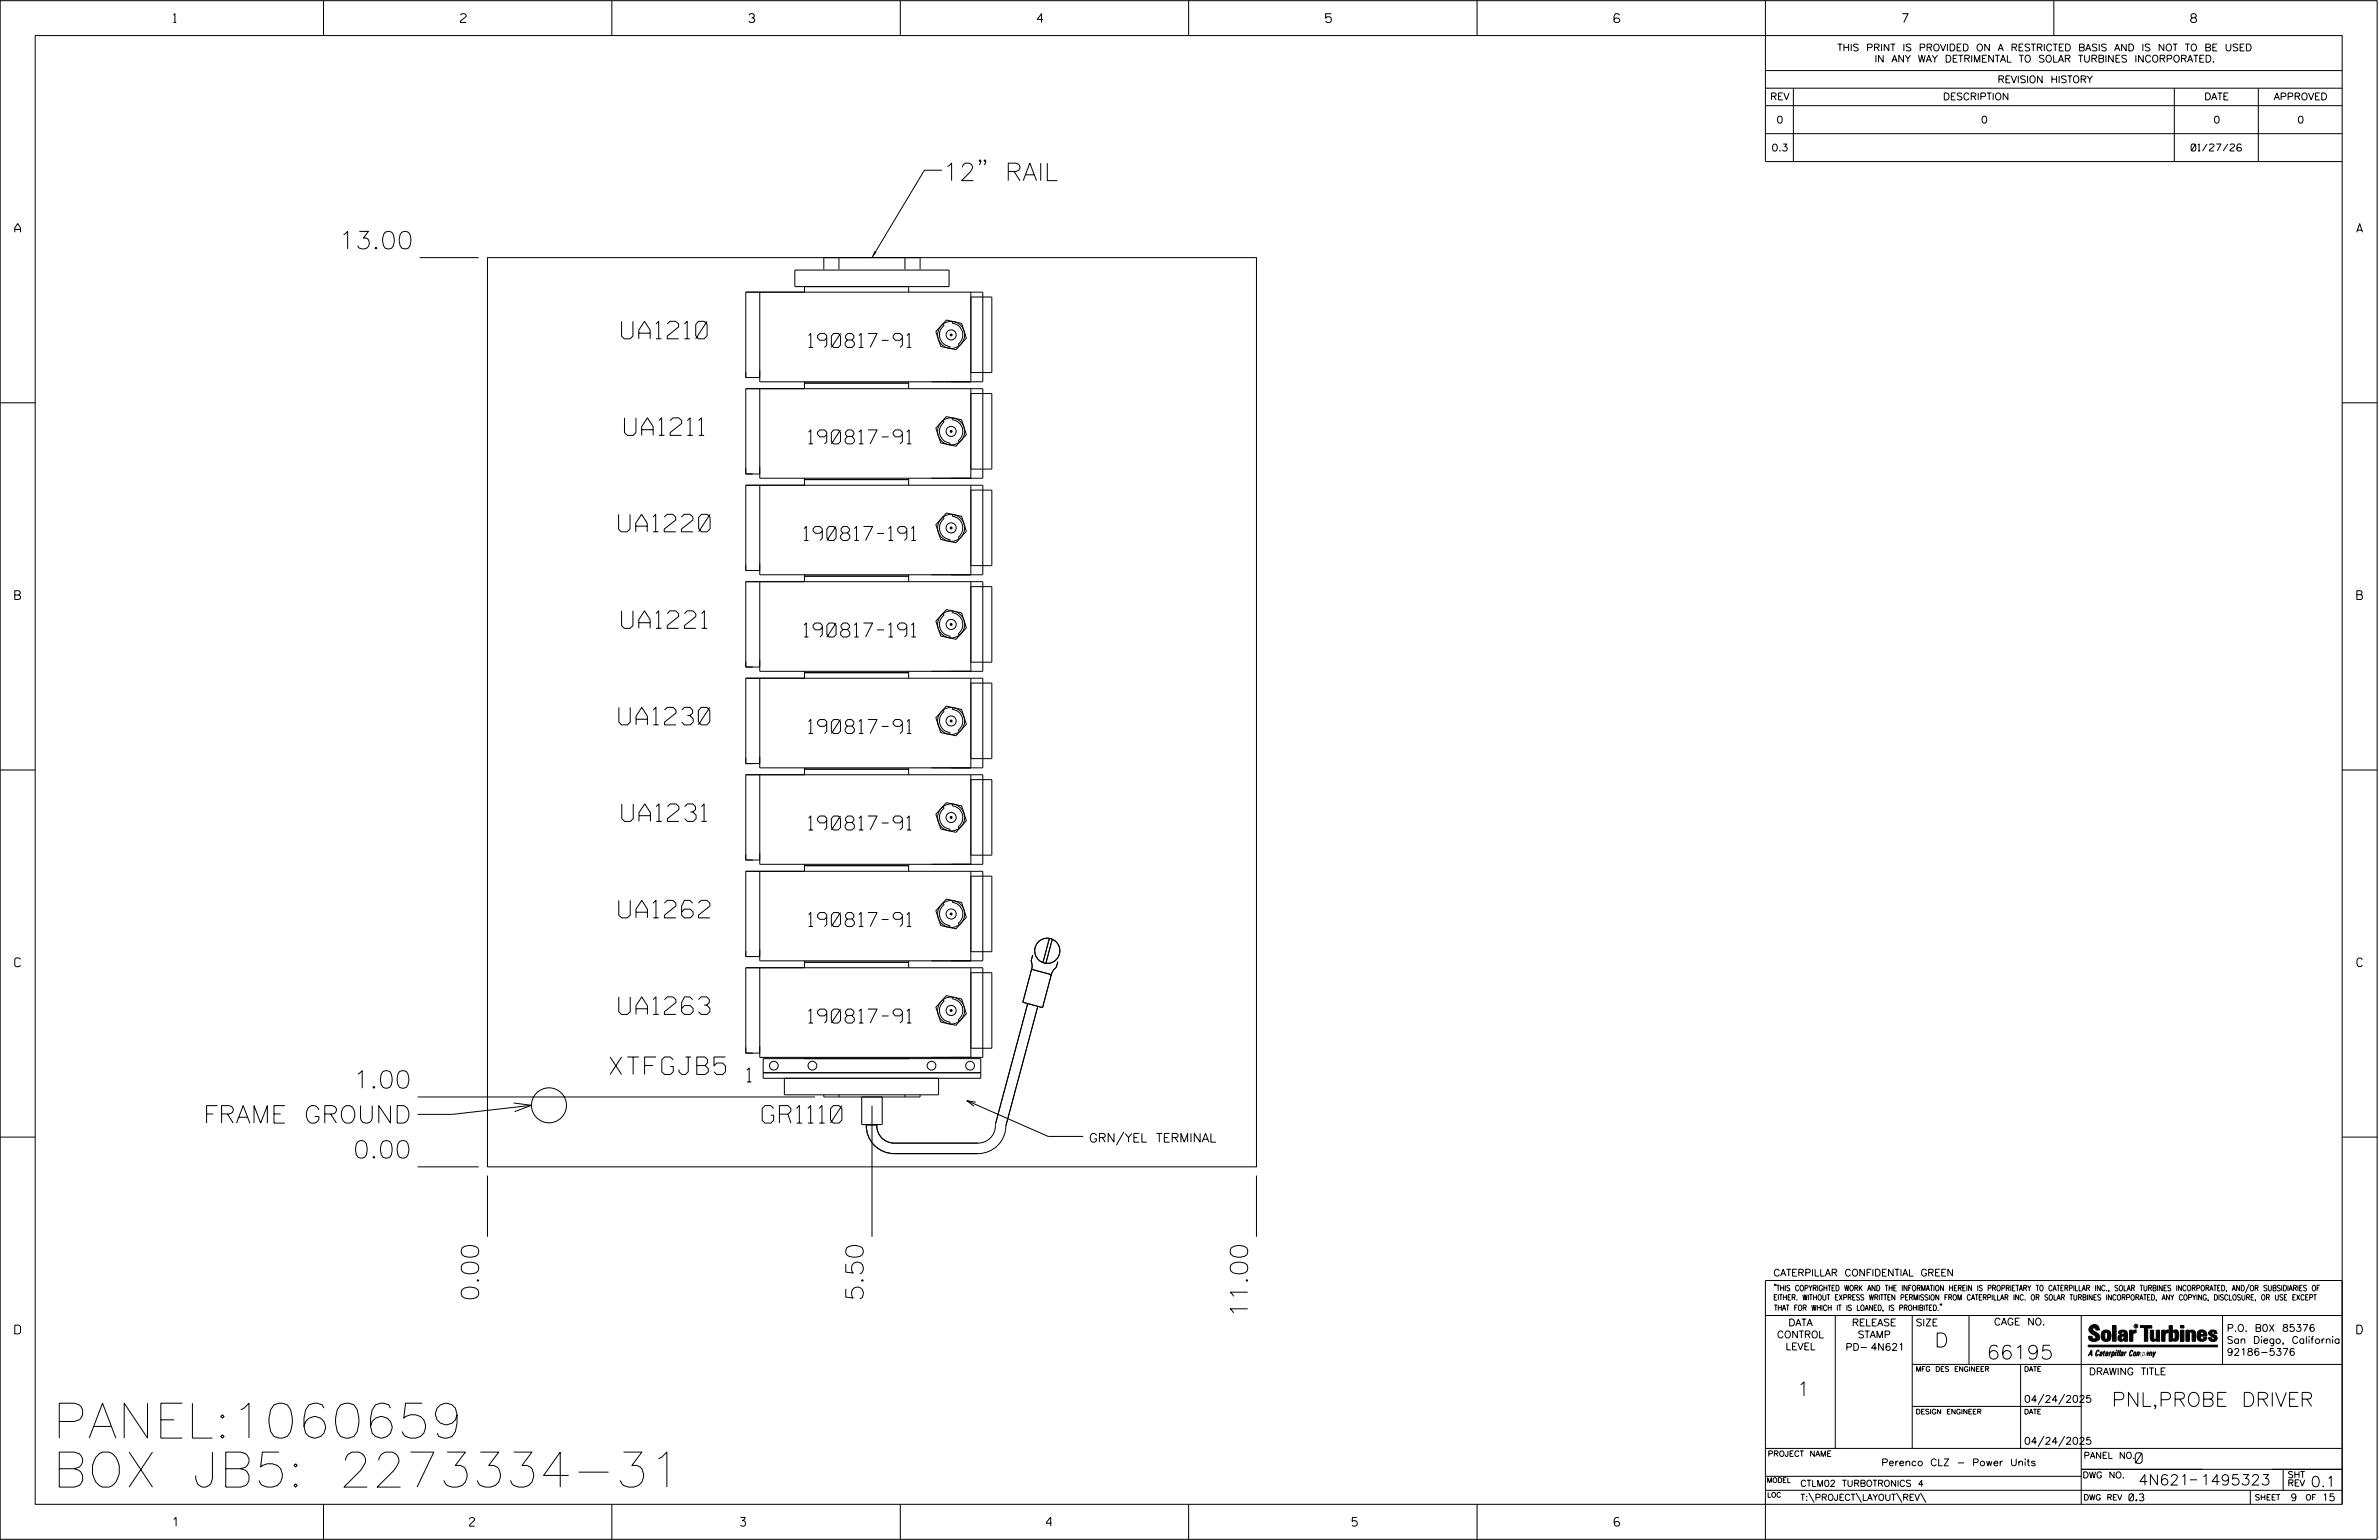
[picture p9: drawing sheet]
<svg xmlns="http://www.w3.org/2000/svg" width="864mm" height="559mm" viewBox="0 0 864 559" stroke-linecap="round" stroke-linejoin="round" font-family="sans-serif">
<defs><g id="words">
<g font-size="12.7">
<text x="19.1" y="521.8">PANEL:1060659</text>
<text x="19.1" y="539.6">BOX JB5: 2273334-31</text>
</g>
<g font-size="6.3">
<text x="342.1" y="65.5">12&quot; RAIL</text>
<text x="122.9" y="90.3">13.00</text>
<text x="225.6" y="122.9">UA1210</text>
<text x="226.7" y="158">UA1211</text>
<text x="224.5" y="193">UA1220</text>
<text x="225.6" y="228">UA1221</text>
<text x="224.6" y="263">UA1230</text>
<text x="225.7" y="298">UA1231</text>
<text x="224.6" y="333.1">UA1262</text>
<text x="224.6" y="368.1">UA1263</text>
<text x="221.5" y="389.9">XTFGJB5</text>
<text x="128.2" y="394.8">1.00</text>
<text x="73.8" y="407.5">FRAME GROUND</text>
<text x="276.7" y="407.5">GR1110</text>
<text x="128.2" y="420.2">0.00</text>
<text x="173.8" y="472.2" transform="rotate(-90 173.8 472.2)">0.00</text>
<text x="313.4" y="472.2" transform="rotate(-90 313.4 472.2)">5.50</text>
<text x="452.9" y="478.2" transform="rotate(-90 452.9 478.2)">11.00</text>
</g>
<g font-size="5.1">
<text x="293.5" y="126.1">190817-91</text>
<text x="293.5" y="161.1">190817-91</text>
<text x="291.9" y="196.1">190817-191</text>
<text x="291.9" y="231.1">190817-191</text>
<text x="293.5" y="266.2">190817-91</text>
<text x="293.5" y="301.2">190817-91</text>
<text x="293.5" y="336.2">190817-91</text>
<text x="293.5" y="371.2">190817-91</text>
<text x="271.2" y="392.6">1</text>
<text x="702.3" y="488.8">D</text>
<text x="721.2" y="493.2">66195</text>
<text x="652.2" y="506.5">1</text>
<text x="766.6" y="510.3">PNL,PROBE DRIVER</text>
</g>
<g font-size="3.8">
<text x="775.1" y="531">0</text>
<text x="776.3" y="538.9">4N621</text>
<text x="798.8" y="538.9">1495323</text>
<text x="838.8" y="539.5">0.1</text>
</g>
<g font-size="3.2">
<text x="63" y="8.2">1</text>
<text x="167.2" y="8.2">2</text>
<text x="271.8" y="8.2">3</text>
<text x="376.5" y="8.2">4</text>
<text x="481.2" y="8.2">5</text>
<text x="690.6" y="8.2">7</text>
<text x="795.3" y="8.2">8</text>
<text x="5.4" y="84.3">A</text>
<text x="855.5" y="84.3">A</text>
<text x="5.4" y="217.5">B</text>
<text x="855.6" y="217.5">B</text>
<text x="5.4" y="350.8">C</text>
<text x="855.6" y="350.8">C</text>
<text x="395.3" y="414.5">GRN/YEL TERMINAL</text>
<text x="5.4" y="484">D</text>
<text x="855.6" y="484">D</text>
<text x="62.8" y="553.8">1</text>
<text x="170.4" y="553.8">2</text>
<text x="268.8" y="553.8">3</text>
<text x="379.8" y="553.8">4</text>
<text x="490.8" y="553.8">5</text>
<text x="585.9" y="553.8">6</text>
</g>
<g font-size="2.5">
<text x="666.9" y="18.5">THIS PRINT IS PROVIDED ON A RESTRICTED BASIS AND IS NOT TO BE USED</text>
<text x="680.5" y="22.6">IN ANY WAY DETRIMENTAL TO SOLAR TURBINES INCORPORATED.</text>
<text x="725.1" y="30">REVISION HISTORY</text>
<text x="642.6" y="36.3">REV</text>
<text x="705.3" y="36.3">DESCRIPTION</text>
<text x="800.2" y="36.3">DATE</text>
<text x="825.4" y="36.3">APPROVED</text>
<text x="644.9" y="44.7">0</text>
<text x="719.1" y="44.7">0</text>
<text x="803.5" y="44.7">0</text>
<text x="834" y="44.7">0</text>
<text x="643.1" y="54.8">0.3</text>
<text x="795.4" y="54.8">01/27/26</text>
<text x="643.8" y="463">CATERPILLAR CONFIDENTIAL GREEN</text>
<text x="645.1" y="485.5">CONTROL</text>
<text x="649.2" y="481.1">DATA</text>
<text x="672.3" y="481.1">RELEASE</text>
<text x="674.4" y="485.5">STAMP</text>
<text x="695.4" y="481.1">SIZE</text>
<text x="723.8" y="480.8">CAGE NO.</text>
<text x="808.4" y="483.1">P.O. B0X 85376</text>
<text x="648.2" y="489.8">LEVEL</text>
<text x="669.9" y="490">PD- 4N621</text>
<text x="808.4" y="487.5">San Diego, California</text>
<text x="808.4" y="491.8">92186-5376</text>
<text x="758.3" y="498.9">DRAWING TITLE</text>
<text x="734.8" y="508.9">04/24/2025</text>
<text x="734.8" y="524.1">04/24/2025</text>
<text x="683" y="531.9">Perenco CLZ - Power Units</text>
<text x="772.8" y="544.6">0.3</text>
<text x="831.5" y="544.6">9</text>
<text x="842.9" y="544.6">15</text>
</g>
<g font-size="2.3">
<text x="756.4" y="529.2">PANEL NO.</text>
<text x="653.5" y="539.4">CTLM02 TURBOTRONICS 4</text>
<text x="756" y="536.3">DWG NO.</text>
<text x="830.4" y="539.3">REV</text>
<text x="830.4" y="536.2">SHT</text>
<text x="653.5" y="544.5">T:\PROJECT\LAYOUT\REV\</text>
</g>
<g font-size="2">
<text x="643.8" y="468.4">&quot;THIS COPYRIGHTED WORK AND THE INFORMATION HEREIN IS PROPRIETARY TO CATERPILLAR INC., SOLAR TURBINES INCORPORATED, AND/OR SUBSIDIARIES OF</text>
<text x="643.8" y="471.8">EITHER. WITHOUT EXPRESS WRITTEN PERMISSION FROM CATERPILLAR INC. OR SOLAR TURBINES INCORPORATED, ANY COPYING, DISCLOSURE, OR USE EXCEPT</text>
<text x="644" y="475.6">THAT FOR WHICH IT IS LOANED, IS PROHIBITED.&quot;</text>
<text x="641.7" y="528.5">PROJECT NAME</text>
<text x="756.3" y="544.3">DWG REV</text>
<text x="818.5" y="544.3">SHEET</text>
<text x="836.9" y="544.3">OF</text>
</g>
<g font-size="1.8">
<text x="695.4" y="497.6">MFG DES ENGINEER</text>
<text x="734.8" y="497.6">DATE</text>
<text x="695.4" y="513.1">DESIGN ENGINEER</text>
<text x="734.8" y="513.1">DATE</text>
<text x="641.3" y="538">MODEL</text>
<text x="641.5" y="543.3">LOC</text>
</g>
<text font-size=".9" x="775.1" y="481.7">R</text>
</g></defs>
<g fill="none" stroke="#000" stroke-width=".36">
<path d="M.1 .2h862.8v558.4h-862.8zM12.8 12.9h837.4v533h-837.4zM117.4 .2v12.7M222.1 .2v12.7M326.8 .2v12.7M431.5 .2v12.7M536.2 .2v12.7M587.9 5.5l-.5-.5h-1l-.5 1v1.7l.5 .4h1l.6-.4v-.6l-.6-.5h-1l-.5 .5M640.9 .2v58.4h209.3M745.6 .2v12.7M640.9 25.6h209.3M640.9 32h209.3"/>
<path d="M640.9 38.3h209.3M651 32v26.6M789.3 32v26.6M819.8 32v26.6M356 58.3l-.3 .3-.3-.3 .3-.3 .3 .3v.6l-.6 .9M357.8 58.3l-.3 .3-.3-.3 .3-.3 .3 .3v.6l-.6 .9M640.9 48.5h209.3M341.9 61.8h-6.3l-19.1 31.7M152.3 93.5h21.5M177 93.5h279.1v329.9h-279.1zM288.5 98h56v6h-56zM299 97.8v-4.3h35v4.3"/>
<path d="M304.6 93.5v4.3M328.5 93.5v4.3M275.8 106v32.5h81v-32.5h-86.1v31h5.1M292 104v2M329.8 104v2M342.3 117.6l.4 .5a4.2 4.2 0 0 0-1.5 4.6 4.2 4.2 0 0 0 3.7 3l-.1 .7M343.5 116.1l5.6 1.2 1.7 5.4-3.8 4.2-5.5-1.2-1.8-5.4zM345.8 116.6l-.1 .7a4.3 4.3 0 0 1 3.7 3.1 4.3 4.3 0 0 1-1.6 4.5l.4 .5M352.4 107.8h7.6v27.4h-7.6M352.4 106v32.5M292 139h37.8M292 138.5v2.5"/>
<path d="M329.8 138.5v2.5M.1 146.2h12.7M275.8 141v32.5h81v-32.5h-86.1v31h5.1M342.3 152.6l.4 .6a4.2 4.2 0 0 0-1.5 4.5 4.2 4.2 0 0 0 3.7 3.1l-.1 .6M343.5 151.2l5.6 1.1 1.7 5.4-3.8 4.2-5.5-1.2-1.8-5.3zM345.8 151.7l-.1 .6a4.2 4.2 0 0 1 3.7 3.1 4.2 4.2 0 0 1-1.6 4.5l.4 .5M352.4 142.8h7.6v27.4h-7.6M352.4 141v32.5M850.2 146.2h12.7M275.8 176.1v32.5h81v-32.5h-86.1v30.9h5.1M292 173.5v2.6M292 174h37.8"/>
<path d="M329.8 173.5v2.6M352.4 177.8h7.6v27.4h-7.6M352.4 176.1v32.5M342.3 187.6l.4 .6a4.3 4.3 0 0 0-1.5 4.5 4.3 4.3 0 0 0 3.7 3.1l-.1 .6M343.5 186.2l5.6 1.2 1.7 5.4-3.8 4.2-5.5-1.2-1.8-5.4zM345.8 186.7l-.1 .6a4.3 4.3 0 0 1 3.7 3.1 4.3 4.3 0 0 1-1.6 4.5l.4 .6M275.8 211.1v32.5h81v-32.5h-86.1v30.9h5.1M292 208.6v2.5M292 209.1h37.8M329.8 208.6v2.5M352.4 212.9h7.6v27.4h-7.6M352.4 211.1v32.5"/>
<path d="M342.3 222.7l.4 .5a4.3 4.3 0 0 0-1.5 4.5 4.3 4.3 0 0 0 3.7 3.1l-.1 .7M343.5 221.2l5.6 1.2 1.7 5.4-3.8 4.2-5.5-1.2-1.8-5.4zM345.8 221.7l-.1 .7a4.3 4.3 0 0 1 3.7 3 4.3 4.3 0 0 1-1.6 4.6l.4 .5M275.8 246.1v32.5h81v-32.5h-86.1v31h5.1M292 243.6v2.5M292 244.1h37.8M329.8 243.6v2.5M342.3 257.7l.4 .5a4.2 4.2 0 0 0-1.5 4.6 4.2 4.2 0 0 0 3.7 3l-.1 .7M343.5 256.2l5.6 1.2 1.7 5.4-3.8 4.2-5.5-1.2-1.8-5.4zM345.8 256.7l-.1 .7a4.2 4.2 0 0 1 3.7 3 4.2 4.2 0 0 1-1.6 4.6l.4 .5M352.4 247.9h7.6v27.4h-7.6M352.4 246.1v32.5"/>
<path d="M.1 279.4h12.7M292 278.6v2.5M292 279.1h37.8M329.8 278.6v2.5M850.2 279.4h12.7M275.8 281.1v32.5h81v-32.5h-86.1v31h5.1M342.3 292.7l.4 .5a4.3 4.3 0 0 0-1.5 4.6 4.3 4.3 0 0 0 3.7 3l-.1 .7M343.5 291.3l5.6 1.1 1.7 5.4-3.8 4.2-5.5-1.2-1.8-5.3zM345.8 291.7l-.1 .7a4.2 4.2 0 0 1 3.7 3.1 4.2 4.2 0 0 1-1.6 4.5l.4 .5M352.4 282.9h7.6v27.4h-7.6M352.4 281.1v32.5M275.8 316.2v32.5h81v-32.5h-86.1v30.9h5.1"/>
<path d="M292 313.6v2.6M292 314.1h37.8M329.8 313.6v2.6M352.4 317.9h7.6v27.4h-7.6M352.4 316.2v32.5M342.3 327.7l.4 .6a4.3 4.3 0 0 0-1.5 4.5 4.3 4.3 0 0 0 3.7 3.1l-.1 .6M343.5 326.2l5.6 1.2 1.7 5.4-3.8 4.2-5.5-1.2-1.8-5.4zM345.8 326.8l-.1 .6a4.3 4.3 0 0 1 3.7 3.1 4.3 4.3 0 0 1-1.6 4.5l.4 .6M275.8 351.2v32.5h81v-32.5h-86.1v30.9h5.1M292 348.7v2.5M292 349.1h37.8M329.8 348.7v2.5"/>
<path d="M352.4 353h7.6v27.4h-7.6M352.4 351.2v32.5M374.5 351.7l7.1 2-3.1 11.9-7.2-1.9zM374.9 346.5l-.6 2.2 .4 1.7-.3 1.8M380.9 340.5l-2.3 8.7M382 340.8l-2.3 8.7M384 349l-.6 2-1.2 1.4-.7 1.7M342.3 362.8l.4 .5a4.2 4.2 0 0 0-1.5 4.5 4.2 4.2 0 0 0 3.7 3.1l-.1 .6M343.5 361.3l5.6 1.2 1.7 5.3-3.8 4.2-5.5-1.1-1.8-5.4zM345.8 361.8l-.1 .6a4.3 4.3 0 0 1 3.7 3.1 4.3 4.3 0 0 1-1.6 4.6l.4 .5M373.1 364.2l-11.6 43.3a6.6 6.6 0 0 1-6.5 7.3h-30.4a6.3 6.3 0 0 1-6.3-6.5h-3.8a10.1 10.1 0 0 0 10.1 10.3h30.4a10.2 10.2 0 0 0 10.2-10.2l11.5-43.2M151.6 398h144.3"/>
<path d="M277 384.1h79v7.2h-79zM277 389.3h79M292 383.7v.4M299 397.3v.7h35v-.7M304.6 397.3v.7M312.8 398v10.1h7.5v-10.1M328.5 397.3v.7M329.8 383.7v.4M340.7 391.3v6h-56v-6M351 399.4l29.5 13h12.7M354.2 399.9l-3.2-.5 2.6 2M.1 412.6h12.7"/>
<path d="M186.4 400.2l6.5 .9-6.1 2.3M192.9 401.1l-28.6 3.3h-12.7M316.5 401.2v47.6M408 410.7l-2.7 4.8M850.2 412.6h12.7M151.6 423.4h22.2M177 426.6v22.2M456.1 426.6v22.2M640.9 477.3h209.3M644.2 466.1l-.1 .4M644.7 466.1l-.2 .4M666.2 477.3v48.3"/>
<path d="M694.2 477.3v48.3M704.4 473.3l-.1 .4M704.8 473.3l-.1 .4M714.8 477.3v17.8M755.5 477.3v68.6M806.8 477.3v17.8M816.5 466l-1.4 3.1M850.2 464.6h-209.3v94M850.2 464.8v81.1M694.2 495.1h156M733.5 495.1v30.5M758.6 481.4a2.02 2.02 0 0 1 3.1-.1l.5 1.3h-1.3l-.2-.6-.4-.2-.6 .1-.1 .4 .4 .7a2.46 2.46 0 0 1 2.2 2.9 2.83 2.83 0 0 1-3.8 .3l-.3-1.3h1.3l.2 .7 .6 .3 .5-.2 .2-.5-.4-.6-1.9-1.2-.4-.9z"/>
<path d="M759.2 491.3h-.7l.7-1.2v1.9h.2l-.1-2.1-1.3 2.1 .5-.5h.7M761.3 490l.3-.2 .4 .3-.1 .3-.3-.4-.4 .3-.3 1.6h.4l.4-.5-.3 .6-.4 .1-.3-.4zM762.6 490.6l.5-.1-.1 1.4h-.9a.74 .74 0 0 1 .9-.8l-.3 .7-.5 .1 .2-.5 .6-.2v-.5l-.7 .2zM763 483.2a2.17 2.17 0 0 1 3.1 0l.3 1.4-.3 1.5a2.17 2.17 0 0 1-3.1 0l-.3-1.5zM763.6 490.5l.4-.4 .2 .6h-.3l-.3 .9 .2 .4-.3-.1zM764.1 483.7l.5-.4 .4 .3v2.2l-.4 .2-.5-.2zM764.6 491.1l.6 .2v-.7l-.4-.1-.4 .6-.1 .8h.6M764.6 491.1l-.1 .8h.4M764.6 482.6v.8M764.8 490.7l.4 .1v.3h-.6zM765 491.5l-.1 .4zM766 490.5l-.5 1.5z"/>
<path d="M766 490.8l.4-.3-.4 .4M766.9 481h1.3v5.7h-1.3zM767 490.8l.5 .1-.3 .8-.4 .2zM767.3 490.5h-.5l-.5 2M767.3 490.5a.8 .8 0 0 1 .2 1 .8 .8 0 0 1-.9 .4l-.1 .6M767.3 490.5l-.1 .2M768.1 490.5l-.4 1.5zM768.2 489.9h.3l-.1 .2h-.2zM769 489.9l-.5 2.1zM769.7 489.9l-.6 2.1zM770.1 491.4l.5-.3-.5 .8zM770.4 491.9h.1"/>
<path d="M770.6 491.1l.1-.4-.7 .2 .1-.3 .6-.1 .2 .3-.5 1.1M770.6 491.1a.74 .74 0 0 0-.8 .8h.6M771 484.8h-.7l-.3 .6 .4 .7 .5-.3 .1-2.4h-.8l-.1 .4h-1.2a1.71 1.71 0 0 1 1.8-1.3 1.71 1.71 0 0 1 1.6 1.4v2.8h-1.1l-.1-.6M771 484.2l-1.5 .1a1.41 1.41 0 0 0 0 2.4l.5 .1 1.1-.7M771.2 486.1h-.1M771.4 490.5l.1 .3 .4-.3-.9 1.5zM771.5 490.8h.1M773 482.7h1.2v.5l.5-.5 .7-.1v1h-.6l-.5 .4-.1 2.7h-1.2zM773.3 490.3l.6-.4 .4 .2-.1 .4-.3-.4a1.28 1.28 0 0 0-.5 1.8l.6-.4-.1 .4-.8 .1zM774.7 490.8l.5-.3a.88 .88 0 0 1 .2 .9 .88 .88 0 0 1-.7 .7l-.2-.2zM774.8 490.9h.5l-.3 1h-.3l-.2-.2zM775.2 490.5l-.1 .2"/>
<path d="M776.8 481h4.3v.9h-1.5v4.8h-1.3M776.8 490.6l-.8 .2v-.3l-.4 1.5 .8-1.3v1.3l.3-1.2M779.3 491.1h.4M779.6 490.5h.3l-.3 1.4M779.6 490.7h.2l-.1 .4M779.7 491.1l-.1 .4M779.7 491.1l-.4 .2M780.1 492l.4-1.5 .1 .3 .3-.3 .3 .2-.3 1.3v-1.3l-.7 1.3M780.6 482.7h1.2v2.7l.1 .4 .4 .3 .4-.7v-2.7h1.2l.1 4h-1.3v-.5l-1.1 .6-.7-.3-.3-.7zM781.6 492.5l1-2-.8 1.3-.2-1.3-.2 2M784.7 482.7h1.2v.5l.5-.5 .7-.1v1h-.5l-.6 .4-.1 2.7h-1.2zM787.4 481h1.2v2a1.4 1.4 0 0 1 2.2 .2l.1 1.4-.4 1.9-1.5 .1-.4-.5v-1l.5 .9 .5-.3v-2.1l-.5-.4-.5 .7v2.8h-1.2z"/>
<path d="M791.5 482.7h1.3v4h-1.3zM791.5 481h1.3v.9h-1.3zM793.5 482.7h1.3v.4l.7-.5 1.1 .2 .4 .6v3.3h-1.2l-.3-3.4-.7 .2v3.2h-1.3zM794.8 483.1h.1M797.7 483.2a1.92 1.92 0 0 1 2.4-.5 1.92 1.92 0 0 1 1 2.1h-2.3v.8l.6 .5 .5-.3v-.5h1.2a1.83 1.83 0 0 1-2.1 1.4 1.83 1.83 0 0 1-1.5-2.1zM798.8 484.2v.6M799.1 483.4h.6l.2 .8h-1.1zM804.6 482.9a1.84 1.84 0 0 0-2.9 .8 3.3 3.3 0 0 0 2.2 1.9l-.5 .5-.4-.3-.1-.4h-1.2l.1 .6a1.92 1.92 0 0 0 2.9 .4M804.9 483.8h-1.2l-.2-.6-.5 .1-.1 .3 .1 .3 1.8 .9M805.1 488.1h-47.1v.6h47.1M694.2 510.3h61.3M742 505.8l-2.2 3.9"/>
<path d="M749.5 505.8l-2.2 3.9M640.9 525.6h209.2M640.9 535.7h114.6M742 521.1l-2.2 3.8M749.5 521.1l-2.2 3.8M755.5 533.2h94.7M795 537h2.6M828.8 533.2v7.6M117.4 545.9v12.7M222.1 545.9v12.7M326.8 545.9v12.7M431.5 545.9v12.7"/>
<path d="M536.2 545.9v12.7M640.9 540.8h209.3M656.6 541.7l2 3.5M673.8 541.7l1.9 3.5M688.4 541.7l2 3.5M697.2 541.7l1.9 3.5M816.9 541v4.9"/>
<circle cx="345.3" cy="121.5" r="4.9"/>
<circle cx="345.3" cy="121.5" r="1.84"/>
<circle cx="345.3" cy="121.5" r=".36"/>
<circle cx="345.3" cy="156.5" r="1.83"/>
<circle cx="345.3" cy="156.5" r="4.9"/>
<circle cx="345.3" cy="156.5" r=".36"/>
<circle cx="345.3" cy="191.6" r="4.9"/>
<circle cx="345.3" cy="191.6" r="1.84"/>
<circle cx="345.3" cy="191.6" r=".36"/>
<circle cx="345.3" cy="226.6" r="4.9"/>
<circle cx="345.3" cy="226.6" r=".36"/>
<circle cx="345.3" cy="226.6" r="1.84"/>
<circle cx="345.3" cy="261.6" r="1.83"/>
<circle cx="345.3" cy="261.6" r="4.9"/>
<circle cx="345.3" cy="261.6" r=".36"/>
<circle cx="345.3" cy="296.6" r="1.83"/>
<circle cx="345.3" cy="296.6" r="4.9"/>
<circle cx="345.3" cy="296.6" r=".36"/>
<circle cx="345.3" cy="331.6" r="4.9"/>
<circle cx="345.3" cy="331.6" r="1.83"/>
<circle cx="345.3" cy="331.7" r=".36"/>
<circle cx="380.2" cy="345" r="4.6"/>
<circle cx="345.3" cy="366.7" r="4.9"/>
<circle cx="345.3" cy="366.7" r=".36"/>
<circle cx="345.3" cy="366.7" r="1.84"/>
<circle cx="280.9" cy="386.7" r="1.59"/>
<circle cx="294.9" cy="386.7" r="1.59"/>
<circle cx="338.1" cy="386.7" r="1.59"/>
<circle cx="352.1" cy="386.7" r="1.59"/>
<circle cx="199.3" cy="401.1" r="6.3"/>
<circle cx="775.4" cy="481.2" r=".69"/>
</g>
<g fill="#000">
<path d="M317.5 91.1l.7 .4-1.7 2zM768.1 490.5l-.4 1.5zM768.2 489.9h.3l-.1 .2h-.2zM769 489.9l-.5 2.1zM769.7 489.9l-.6 2.1zM791.5 481h1.3v.9h-1.3zM791.5 482.7h1.3v4h-1.3zM758 488.1h47.1v.6h-47.1z"/>
<path d="M759.2 489.9l-1.2 2.1 .5-.5h.7v.5h.2zM759.2 490.1v1.2h-.7z" fill-rule="evenodd"/>
<path d="M758.6 481.4a2.02 2.02 0 0 1 3.1-.1l.5 1.3h-1.3l-.2-.6-.4-.2-.6 .1-.1 .4 .4 .7a2.46 2.46 0 0 1 2.2 2.9 2.83 2.83 0 0 1-3.8 .3l-.3-1.3h1.3l.2 .7 .6 .3 .5-.2 .2-.5-.4-.6-1.9-1.2-.4-.9z" fill-rule="evenodd"/>
<path d="M761.3 490l.3-.2 .4 .3-.1 .3-.3-.4-.4 .3-.3 1.6h.4l.4-.5-.3 .6-.4 .1-.3-.4z" fill-rule="evenodd"/>
<path d="M762.6 490.6l.5-.1-.1 1.4h-.9a.74 .74 0 0 1 .9-.8l-.6 .3-.2 .5 .5-.1 .3-.6v-.5l-.7 .2z" fill-rule="evenodd"/>
<path d="M763.6 490.5l.4-.4 .2 .6h-.3l-.3 .9 .2 .4-.3-.1z" fill-rule="evenodd"/>
<path d="M764.8 490.5l.5 .3-.1 .5h-.6l.6-.2v-.3l-.4-.1-.3 1.2h.4l.3-.4-.6 .6-.3-.2v-.4z" fill-rule="evenodd"/>
<path d="M763 483.2a2.17 2.17 0 0 1 3.1 0l.3 1.4-.3 1.5a2.17 2.17 0 0 1-3.1 0l-.3-1.5zM764.1 483.7v2.1l.5 .2 .4-.2v-2.2l-.4-.3z" fill-rule="evenodd"/>
<path d="M766 490.5v.3l.4-.1-.4 .2-.5 1.1z" fill-rule="evenodd"/>
<path d="M766.8 490.5l-.5 2 .3-.6a.71 .71 0 0 0 .9-.5 .71 .71 0 0 0-.4-.9zM767 490.8l.5 .1-.3 .8-.4 .2z" fill-rule="evenodd"/>
<path d="M766.9 481h1.3v5.7h-1.3z" fill-rule="evenodd"/>
<path d="M770.1 490.6l.6-.1 .2 .3-.4 1.2-.5 .1-.2-.5 .3-.5h.5l-.7 .5v.3l.4-.1 .4-.9-.5-.2-.2 .2z" fill-rule="evenodd"/>
<path d="M769.4 482.8l-.5 1h1.2l.1-.4h.8v.8l-1.5 .1a1.41 1.41 0 0 0 0 2.4l.5 .1 1.1-.7 .1 .6h1.1v-2.8a1.79 1.79 0 0 0-2.4-1.2zM770.3 484.8h.7l-.1 1-.5 .3-.4-.7z" fill-rule="evenodd"/>
<path d="M771.4 490.5l.1 .3 .4-.3-.9 1.5z" fill-rule="evenodd"/>
<path d="M773 482.7h1.2v.5l.5-.5 .7-.1v1h-.6l-.5 .4-.1 2.7h-1.2z" fill-rule="evenodd"/>
<path d="M773.3 490.3l.6-.4 .4 .2-.1 .4-.3-.4a1.28 1.28 0 0 0-.5 1.8l.6-.4-.3 .5h-.6z" fill-rule="evenodd"/>
<path d="M774.7 490.8l-.2 1.1h.7a.96 .96 0 0 0 0-1.4zM774.8 490.9h.5l-.1 .6-.5 .4-.2-.2z" fill-rule="evenodd"/>
<path d="M776 490.5v.3l.4-.3 .2 .3 .7-.2-.3 1.4v-1.3l-.6 1.3v-1.3l-.8 1.3z" fill-rule="evenodd"/>
<path d="M776.8 481h4.3v.9h-1.5v4.8h-1.3v-4.8h-1.5z" fill-rule="evenodd"/>
<path d="M777.9 490.5l-.5 2 .3-.6a.71 .71 0 0 0 .9-.5 .71 .71 0 0 0-.4-.9zM778.1 490.8l.3-.1 .1 .4-.5 .8-.2-.5z" fill-rule="evenodd"/>
<path d="M779.3 490.6l.6-.1-.3 1.5-.7-.1a.67 .67 0 0 1 .8-.8l-.6 .3-.1 .5 .4-.1 .4-.9-.4-.2-.3 .2z" fill-rule="evenodd"/>
<path d="M780.5 490.5l.1 .3 .3-.3 .3 .2-.3 1.3v-1.3l-.8 1.3z" fill-rule="evenodd"/>
<path d="M780.6 482.7h1.2v2.7l.1 .4 .4 .3 .4-.7v-2.7h1.2l.1 4h-1.3v-.5l-1.1 .6-.7-.3-.3-.7z" fill-rule="evenodd"/>
<path d="M781.6 490.5l.2 1.3 .8-1.3-1.2 2z" fill-rule="evenodd"/>
<path d="M784.7 482.7h1.2v.5l.5-.5 .7-.1v1h-.5l-.6 .4-.1 2.7h-1.2z" fill-rule="evenodd"/>
<path d="M787.4 481h1.2v2a1.4 1.4 0 0 1 2.2 .2l.1 1.4-.4 1.9-1.5 .1-.4-.5v-1l.5 .9 .5-.3v-2.1l-.5-.4-.5 .7v2.8h-1.2z" fill-rule="evenodd"/>
<path d="M793.5 482.7h1.3v.4a1.29 1.29 0 0 1 2.2 .3v3.3h-1.2l-.3-3.4-.7 .2v3.2h-1.3z" fill-rule="evenodd"/>
<path d="M797.7 483.2a1.92 1.92 0 0 1 2.4-.5 1.92 1.92 0 0 1 1 2.1h-2.3v.8l.6 .5 .5-.3v-.5h1.2a1.83 1.83 0 0 1-2.1 1.4 1.83 1.83 0 0 1-1.5-2.1zM799.1 483.4l-.3 .8h1.1l-.2-.8z" fill-rule="evenodd"/>
<path d="M801.9 483.2a1.94 1.94 0 0 1 3 .1v.5h-1.2l-.2-.6-.5 .1-.1 .3 .1 .3 1.8 .9a1.2 1.2 0 0 1 .1 1.3 1.2 1.2 0 0 1-1.2 .7l-1.6-.4-.4-1h1.2l.1 .4 .4 .3 .5-.5a3.3 3.3 0 0 1-2.2-1.9z" fill-rule="evenodd"/>
<circle cx="345.3" cy="121.5" r=".36"/>
<circle cx="345.3" cy="156.5" r=".36"/>
<circle cx="345.3" cy="191.6" r=".36"/>
<circle cx="345.3" cy="226.6" r=".36"/>
<circle cx="345.3" cy="261.6" r=".36"/>
<circle cx="345.3" cy="296.6" r=".36"/>
<circle cx="345.3" cy="331.7" r=".36"/>
<circle cx="345.3" cy="366.7" r=".36"/>
<circle cx="761.4" cy="492" r=".07"/>
<circle cx="762.2" cy="485.1" r=".07"/>
<circle cx="769.3" cy="492" r=".07"/>
<circle cx="773.1" cy="486.7" r=".07"/>
<circle cx="791.5" cy="486.7" r=".07"/>
<circle cx="791.5" cy="481" r=".07"/>
<circle cx="794.8" cy="486.7" r=".07"/>
</g>
<use href="#words"/>
</svg>
